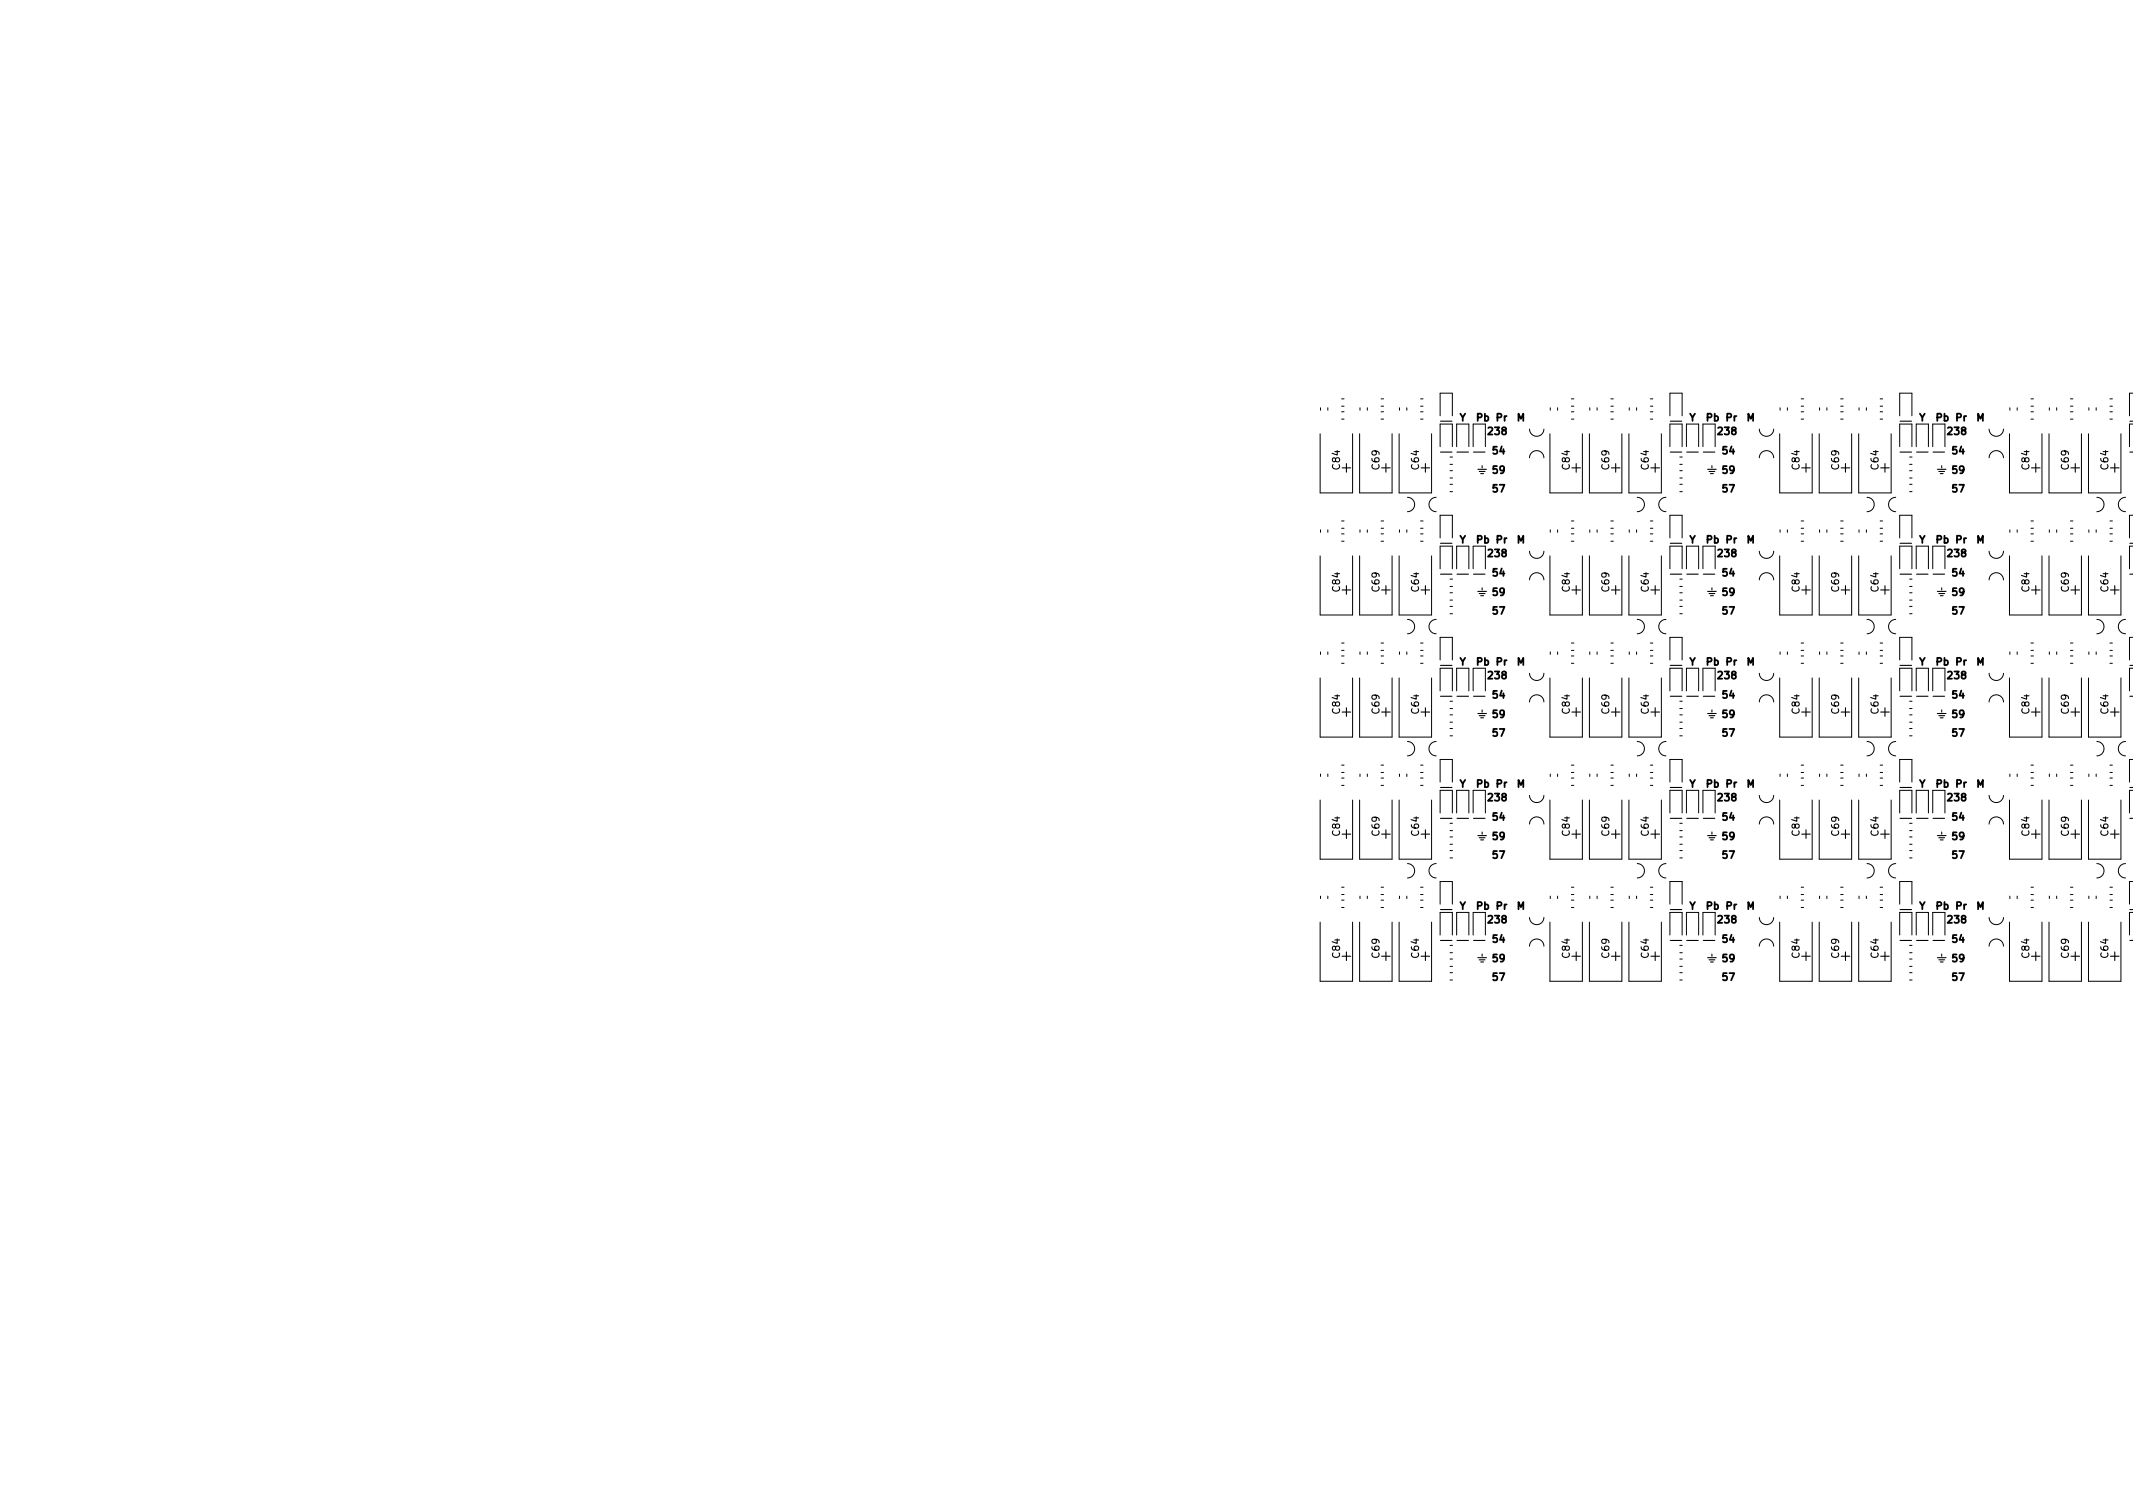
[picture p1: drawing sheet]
<svg xmlns="http://www.w3.org/2000/svg" width="297mm" height="210mm" viewBox="0 0 297 210" stroke-linecap="round" stroke-linejoin="round" font-family="sans-serif">
<defs><g id="words">
<g font-size="1.4">
<text x="203.2" y="58.6">Y</text>
<text x="205.6" y="58.6">Pb Pr</text>
<text x="211.2" y="58.6">M</text>
<text x="235.2" y="58.6">Y</text>
<text x="237.6" y="58.6">Pb Pr</text>
<text x="243.2" y="58.6">M</text>
<text x="267.2" y="58.6">Y</text>
<text x="269.6" y="58.6">Pb Pr</text>
<text x="275.2" y="58.6">M</text>
<text x="186.6" y="65.3" transform="rotate(-90 186.6 65.3)">C84</text>
<text x="192.1" y="65.3" transform="rotate(-90 192.1 65.3)">C69</text>
<text x="197.6" y="65.3" transform="rotate(-90 197.6 65.3)">C64</text>
<text x="207.3" y="60.5">238</text>
<text x="207.9" y="63.2">54</text>
<text x="207.9" y="65.9">59</text>
<text x="218.6" y="65.3" transform="rotate(-90 218.6 65.3)">C84</text>
<text x="224.1" y="65.3" transform="rotate(-90 224.1 65.3)">C69</text>
<text x="229.6" y="65.3" transform="rotate(-90 229.6 65.3)">C64</text>
<text x="239.3" y="60.5">238</text>
<text x="239.9" y="65.9">59</text>
<text x="239.9" y="63.2">54</text>
<text x="250.6" y="65.3" transform="rotate(-90 250.6 65.3)">C84</text>
<text x="256.1" y="65.3" transform="rotate(-90 256.1 65.3)">C69</text>
<text x="261.6" y="65.3" transform="rotate(-90 261.6 65.3)">C64</text>
<text x="271.3" y="60.5">238</text>
<text x="271.9" y="65.9">59</text>
<text x="271.9" y="63.2">54</text>
<text x="282.6" y="65.3" transform="rotate(-90 282.6 65.3)">C84</text>
<text x="288.1" y="65.3" transform="rotate(-90 288.1 65.3)">C69</text>
<text x="293.6" y="65.3" transform="rotate(-90 293.6 65.3)">C64</text>
<text x="207.9" y="68.5">57</text>
<text x="239.9" y="68.5">57</text>
<text x="271.9" y="68.5">57</text>
<text x="203.2" y="75.6">Y</text>
<text x="205.6" y="75.6">Pb Pr</text>
<text x="207.3" y="77.5">238</text>
<text x="211.2" y="75.6">M</text>
<text x="235.2" y="75.6">Y</text>
<text x="237.6" y="75.6">Pb Pr</text>
<text x="239.3" y="77.5">238</text>
<text x="243.2" y="75.6">M</text>
<text x="267.2" y="75.6">Y</text>
<text x="269.6" y="75.6">Pb Pr</text>
<text x="271.3" y="77.5">238</text>
<text x="275.2" y="75.6">M</text>
<text x="186.6" y="82.3" transform="rotate(-90 186.6 82.3)">C84</text>
<text x="192.1" y="82.3" transform="rotate(-90 192.1 82.3)">C69</text>
<text x="197.6" y="82.3" transform="rotate(-90 197.6 82.3)">C64</text>
<text x="207.9" y="82.9">59</text>
<text x="207.9" y="80.2">54</text>
<text x="218.6" y="82.3" transform="rotate(-90 218.6 82.3)">C84</text>
<text x="224.1" y="82.3" transform="rotate(-90 224.1 82.3)">C69</text>
<text x="229.6" y="82.3" transform="rotate(-90 229.6 82.3)">C64</text>
<text x="239.9" y="82.9">59</text>
<text x="239.9" y="80.2">54</text>
<text x="250.6" y="82.3" transform="rotate(-90 250.6 82.3)">C84</text>
<text x="256.1" y="82.3" transform="rotate(-90 256.1 82.3)">C69</text>
<text x="261.6" y="82.3" transform="rotate(-90 261.6 82.3)">C64</text>
<text x="271.9" y="82.9">59</text>
<text x="271.9" y="80.2">54</text>
<text x="282.6" y="82.3" transform="rotate(-90 282.6 82.3)">C84</text>
<text x="288.1" y="82.3" transform="rotate(-90 288.1 82.3)">C69</text>
<text x="293.6" y="82.3" transform="rotate(-90 293.6 82.3)">C64</text>
<text x="207.9" y="85.5">57</text>
<text x="239.9" y="85.5">57</text>
<text x="271.9" y="85.5">57</text>
<text x="203.2" y="92.6">Y</text>
<text x="205.6" y="92.6">Pb Pr</text>
<text x="207.3" y="94.5">238</text>
<text x="211.2" y="92.6">M</text>
<text x="235.2" y="92.6">Y</text>
<text x="237.6" y="92.6">Pb Pr</text>
<text x="239.3" y="94.5">238</text>
<text x="243.2" y="92.6">M</text>
<text x="267.2" y="92.6">Y</text>
<text x="269.6" y="92.6">Pb Pr</text>
<text x="271.3" y="94.5">238</text>
<text x="275.2" y="92.6">M</text>
<text x="186.6" y="99.3" transform="rotate(-90 186.6 99.3)">C84</text>
<text x="192.1" y="99.3" transform="rotate(-90 192.1 99.3)">C69</text>
<text x="197.6" y="99.3" transform="rotate(-90 197.6 99.3)">C64</text>
<text x="207.9" y="99.9">59</text>
<text x="207.9" y="97.2">54</text>
<text x="218.6" y="99.3" transform="rotate(-90 218.6 99.3)">C84</text>
<text x="224.1" y="99.3" transform="rotate(-90 224.1 99.3)">C69</text>
<text x="229.6" y="99.3" transform="rotate(-90 229.6 99.3)">C64</text>
<text x="239.9" y="99.9">59</text>
<text x="239.9" y="97.2">54</text>
<text x="250.6" y="99.3" transform="rotate(-90 250.6 99.3)">C84</text>
<text x="256.1" y="99.3" transform="rotate(-90 256.1 99.3)">C69</text>
<text x="261.6" y="99.3" transform="rotate(-90 261.6 99.3)">C64</text>
<text x="271.9" y="99.9">59</text>
<text x="271.9" y="97.2">54</text>
<text x="282.6" y="99.3" transform="rotate(-90 282.6 99.3)">C84</text>
<text x="288.1" y="99.3" transform="rotate(-90 288.1 99.3)">C69</text>
<text x="293.6" y="99.3" transform="rotate(-90 293.6 99.3)">C64</text>
<text x="207.9" y="102.5">57</text>
<text x="239.9" y="102.5">57</text>
<text x="271.9" y="102.5">57</text>
<text x="203.2" y="109.6">Y</text>
<text x="205.6" y="109.6">Pb Pr</text>
<text x="207.3" y="111.5">238</text>
<text x="211.2" y="109.6">M</text>
<text x="235.2" y="109.6">Y</text>
<text x="237.6" y="109.6">Pb Pr</text>
<text x="239.3" y="111.5">238</text>
<text x="243.2" y="109.6">M</text>
<text x="267.2" y="109.6">Y</text>
<text x="269.6" y="109.6">Pb Pr</text>
<text x="271.3" y="111.5">238</text>
<text x="275.2" y="109.6">M</text>
<text x="186.6" y="116.3" transform="rotate(-90 186.6 116.3)">C84</text>
<text x="192.1" y="116.3" transform="rotate(-90 192.1 116.3)">C69</text>
<text x="197.6" y="116.3" transform="rotate(-90 197.6 116.3)">C64</text>
<text x="207.9" y="119.5">57</text>
<text x="207.9" y="116.9">59</text>
<text x="207.9" y="114.2">54</text>
<text x="218.6" y="116.3" transform="rotate(-90 218.6 116.3)">C84</text>
<text x="224.1" y="116.3" transform="rotate(-90 224.1 116.3)">C69</text>
<text x="229.6" y="116.3" transform="rotate(-90 229.6 116.3)">C64</text>
<text x="239.9" y="119.5">57</text>
<text x="239.9" y="116.9">59</text>
<text x="239.9" y="114.2">54</text>
<text x="250.6" y="116.3" transform="rotate(-90 250.6 116.3)">C84</text>
<text x="256.1" y="116.3" transform="rotate(-90 256.1 116.3)">C69</text>
<text x="261.6" y="116.3" transform="rotate(-90 261.6 116.3)">C64</text>
<text x="271.9" y="119.5">57</text>
<text x="271.9" y="116.9">59</text>
<text x="271.9" y="114.2">54</text>
<text x="282.6" y="116.3" transform="rotate(-90 282.6 116.3)">C84</text>
<text x="288.1" y="116.3" transform="rotate(-90 288.1 116.3)">C69</text>
<text x="293.6" y="116.3" transform="rotate(-90 293.6 116.3)">C64</text>
<text x="203.2" y="126.6">Y</text>
<text x="205.6" y="126.6">Pb Pr</text>
<text x="207.3" y="128.5">238</text>
<text x="207.9" y="131.2">54</text>
<text x="211.2" y="126.6">M</text>
<text x="235.2" y="126.6">Y</text>
<text x="237.6" y="126.6">Pb Pr</text>
<text x="239.3" y="128.5">238</text>
<text x="239.9" y="131.2">54</text>
<text x="243.2" y="126.6">M</text>
<text x="267.2" y="126.6">Y</text>
<text x="269.6" y="126.6">Pb Pr</text>
<text x="271.3" y="128.5">238</text>
<text x="271.9" y="131.2">54</text>
<text x="275.2" y="126.6">M</text>
<text x="186.6" y="133.3" transform="rotate(-90 186.6 133.3)">C84</text>
<text x="192.1" y="133.3" transform="rotate(-90 192.1 133.3)">C69</text>
<text x="197.6" y="133.3" transform="rotate(-90 197.6 133.3)">C64</text>
<text x="207.9" y="136.5">57</text>
<text x="207.9" y="133.9">59</text>
<text x="218.6" y="133.3" transform="rotate(-90 218.6 133.3)">C84</text>
<text x="224.1" y="133.3" transform="rotate(-90 224.1 133.3)">C69</text>
<text x="229.6" y="133.3" transform="rotate(-90 229.6 133.3)">C64</text>
<text x="239.9" y="136.5">57</text>
<text x="239.9" y="133.9">59</text>
<text x="250.6" y="133.3" transform="rotate(-90 250.6 133.3)">C84</text>
<text x="256.1" y="133.3" transform="rotate(-90 256.1 133.3)">C69</text>
<text x="261.6" y="133.3" transform="rotate(-90 261.6 133.3)">C64</text>
<text x="271.9" y="136.5">57</text>
<text x="271.9" y="133.9">59</text>
<text x="282.6" y="133.3" transform="rotate(-90 282.6 133.3)">C84</text>
<text x="288.1" y="133.3" transform="rotate(-90 288.1 133.3)">C69</text>
<text x="293.6" y="133.3" transform="rotate(-90 293.6 133.3)">C64</text>
</g>
</g></defs>
<g fill="none" stroke="#000" stroke-width=".15">
<path d="M200.6 58.6h1.6M232.6 58.6h1.6M264.6 58.6h1.6M296.6 58.6h.5M186.9 65.1h1.2M187.5 64.5v1.2M192.4 65.1h1.2M193 64.5v1.2M197.9 65.1h1.2M198.5 64.5v1.2M200.6 75.6h1.6M200.6 79.9h1.6"/>
<path d="M200.6 62.9h1.6M202.9 79.9h1.6M202.9 62.9h1.6M205.2 79.9h1.6M205.2 62.9h1.6M205.8 65.3h1.2M206 65.6h.8M206.2 65.9h.4M206.4 64.8v.3M218.9 65.1h1.2M219.5 64.5v1.2M224.4 65.1h1.2"/>
<path d="M225 64.5v1.2M229.9 65.1h1.2M230.5 64.5v1.2M232.6 75.6h1.6M232.6 79.9h1.6M232.6 62.9h1.6M234.9 79.9h1.6M234.9 62.9h1.6M237.2 79.9h1.6M237.2 62.9h1.6M237.8 65.3h1.2M238 65.6h.8"/>
<path d="M238.2 65.9h.4M238.4 64.8v.3M250.9 65.1h1.2M251.5 64.5v1.2M256.4 65.1h1.2M257 64.5v1.2M261.9 65.1h1.2M262.5 64.5v1.2M264.6 75.6h1.6M264.6 79.9h1.6M264.6 62.9h1.6M266.9 79.9h1.6"/>
<path d="M266.9 62.9h1.6M269.2 79.9h1.6M269.2 62.9h1.6M269.8 65.3h1.2M270 65.6h.8M270.2 65.9h.4M270.4 64.8v.3M282.9 65.1h1.2M283.5 64.5v1.2M288.4 65.1h1.2M289 64.5v1.2M293.9 65.1h1.2"/>
<path d="M294.5 64.5v1.2M296.6 75.6h.5M296.6 79.9h.5M296.6 62.9h.5M186.9 99.1h1.2M186.9 82.1h1.2M187.5 81.5v1.2M187.5 98.5v1.2M192.4 99.1h1.2M192.4 82.1h1.2M193 81.5v1.2M193 98.5v1.2"/>
<path d="M197.9 99.1h1.2M197.9 82.1h1.2M198.5 81.5v1.2M198.5 98.5v1.2M200.6 92.6h1.6M200.6 96.9h1.6M202.9 96.9h1.6M205.2 96.9h1.6M205.8 99.3h1.2M205.8 82.3h1.2M206 99.6h.8M206 82.6h.8"/>
<path d="M206.2 99.9h.4M206.2 82.9h.4M206.4 81.8v.3M206.4 98.8v.3M218.9 99.1h1.2M218.9 82.1h1.2M219.5 81.5v1.2M219.5 98.5v1.2M224.4 99.1h1.2M224.4 82.1h1.2M225 81.5v1.2M225 98.5v1.2"/>
<path d="M229.9 99.1h1.2M229.9 82.1h1.2M230.5 81.5v1.2M230.5 98.5v1.2M232.6 92.6h1.6M232.6 96.9h1.6M234.9 96.9h1.6M237.2 96.9h1.6M237.8 99.3h1.2M237.8 82.3h1.2M238 99.6h.8M238 82.6h.8"/>
<path d="M238.2 99.9h.4M238.2 82.9h.4M238.4 81.8v.3M238.4 98.8v.3M250.9 99.1h1.2M250.9 82.1h1.2M251.5 81.5v1.2M251.5 98.5v1.2M256.4 99.1h1.2M256.4 82.1h1.2M257 81.5v1.2M257 98.5v1.2"/>
<path d="M261.9 99.1h1.2M261.9 82.1h1.2M262.5 81.5v1.2M262.5 98.5v1.2M264.6 92.6h1.6M264.6 96.9h1.6M266.9 96.9h1.6M269.2 96.9h1.6M269.8 99.3h1.2M269.8 82.3h1.2M270 99.6h.8M270 82.6h.8"/>
<path d="M270.2 99.9h.4M270.2 82.9h.4M270.4 81.8v.3M270.4 98.8v.3M282.9 99.1h1.2M282.9 82.1h1.2M283.5 81.5v1.2M283.5 98.5v1.2M288.4 99.1h1.2M288.4 82.1h1.2M289 81.5v1.2M289 98.5v1.2"/>
<path d="M293.9 99.1h1.2M293.9 82.1h1.2M294.5 81.5v1.2M294.5 98.5v1.2M296.6 92.6h.5M296.6 96.9h.5M186.9 116.1h1.2M187.5 115.5v1.2M192.4 116.1h1.2M193 115.5v1.2M197.9 116.1h1.2M198.5 115.5v1.2"/>
<path d="M200.6 109.6h1.6M200.6 113.9h1.6M202.9 113.9h1.6M205.2 113.9h1.6M205.8 116.3h1.2M206 116.6h.8M206.2 116.9h.4M206.4 115.8v.3M218.9 116.1h1.2M219.5 115.5v1.2M224.4 116.1h1.2M225 115.5v1.2"/>
<path d="M229.9 116.1h1.2M230.5 115.5v1.2M232.6 109.6h1.6M232.6 113.9h1.6M234.9 113.9h1.6M237.2 113.9h1.6M237.8 116.3h1.2M238 116.6h.8M238.2 116.9h.4M238.4 115.8v.3M250.9 116.1h1.2M251.5 115.5v1.2"/>
<path d="M256.4 116.1h1.2M257 115.5v1.2M261.9 116.1h1.2M262.5 115.5v1.2M264.6 109.6h1.6M264.6 113.9h1.6M266.9 113.9h1.6M269.2 113.9h1.6M269.8 116.3h1.2M270 116.6h.8M270.2 116.9h.4M270.4 115.8v.3"/>
<path d="M282.9 116.1h1.2M283.5 115.5v1.2M288.4 116.1h1.2M289 115.5v1.2M293.9 116.1h1.2M294.5 115.5v1.2M296.6 109.6h.5M296.6 113.9h.5M186.9 133.1h1.2M187.5 132.5v1.2M192.4 133.1h1.2M193 132.5v1.2"/>
<path d="M197.9 133.1h1.2M198.5 132.5v1.2M200.6 126.6h1.6M200.6 130.9h1.6M202.9 130.9h1.6M205.2 130.9h1.6M205.8 133.3h1.2M206 133.6h.8M206.2 133.9h.4M206.4 132.8v.3M218.9 133.1h1.2M219.5 132.5v1.2"/>
<path d="M224.4 133.1h1.2M225 132.5v1.2M229.9 133.1h1.2M230.5 132.5v1.2M232.6 126.6h1.6M232.6 130.9h1.6M234.9 130.9h1.6M237.2 130.9h1.6M237.8 133.3h1.2M238 133.6h.8M238.2 133.9h.4M238.4 132.8v.3"/>
<path d="M250.9 133.1h1.2M251.5 132.5v1.2M256.4 133.1h1.2M257 132.5v1.2M261.9 133.1h1.2M262.5 132.5v1.2M264.6 126.6h1.6M264.6 130.9h1.6M266.9 130.9h1.6M269.2 130.9h1.6M269.8 133.3h1.2M270 133.6h.8"/>
<path d="M270.2 133.9h.4M270.4 132.8v.3M282.9 133.1h1.2M283.5 132.5v1.2M288.4 133.1h1.2M289 132.5v1.2M293.9 133.1h1.2M294.5 132.5v1.2M296.6 126.6h.5M296.6 130.9h.5"/>
</g>
<g fill="none" stroke="#000" stroke-width=".14">
<path d="M183.9 56.8v.3M184.9 56.8v.3M186.8 57.3h.4M186.8 58.4h.4M186.8 56.6h.4M186.8 55.5h.4M189.4 56.8v.3M190.4 56.8v.3M192.3 57.3h.4M192.3 58.4h.4M192.3 56.6h.4M192.3 55.5h.4"/>
<path d="M194.9 56.8v.3M195.9 56.8v.3M197.8 57.3h.4M197.8 58.4h.4M197.8 56.6h.4M197.8 55.5h.4M200.6 57.9v-3.2h1.7v3.2M202.8 59v3.2M204.6 59v3.2M213 59.7a1 1 0 0 0 1 1 1 1 0 0 0 1-1M215.9 56.8v.3M216.9 56.8v.3"/>
<path d="M218.8 57.3h.4M218.8 58.4h.4M218.8 56.6h.4M218.8 55.5h.4M221.4 56.8v.3M222.4 56.8v.3M224.3 57.3h.4M224.3 58.4h.4M224.3 56.6h.4M224.3 55.5h.4M226.9 56.8v.3M227.9 56.8v.3"/>
<path d="M229.8 57.3h.4M229.8 58.4h.4M229.8 56.6h.4M229.8 55.5h.4M232.5 57.9v-3.2h1.7v3.2M234.8 59v3.2M236.5 59v3.2M245 59.7a1 1 0 0 0 1 1 1 1 0 0 0 1-1M247.9 56.8v.3M248.9 56.8v.3M250.8 57.3h.4M250.8 58.4h.4"/>
<path d="M250.8 56.6h.4M250.8 55.5h.4M253.4 56.8v.3M254.4 56.8v.3M256.3 57.3h.4M256.3 58.4h.4M256.3 56.6h.4M256.3 55.5h.4M258.9 56.8v.3M259.9 56.8v.3M261.8 57.3h.4M261.8 58.4h.4"/>
<path d="M261.8 56.6h.4M261.8 55.5h.4M264.6 57.9v-3.2h1.7v3.2M266.8 59v3.2M268.5 59v3.2M277 59.7a1 1 0 0 0 1 1 1 1 0 0 0 1-1M279.9 56.8v.3M280.9 56.8v.3M282.8 57.3h.4M282.8 58.4h.4M282.8 56.6h.4M282.8 55.5h.4"/>
<path d="M285.4 56.8v.3M286.4 56.8v.3M288.3 57.3h.4M288.3 58.4h.4M288.3 56.6h.4M288.3 55.5h.4M290.9 56.8v.3M291.9 56.8v.3M293.8 57.3h.4M293.8 58.4h.4M293.8 56.6h.4M293.8 55.5h.4"/>
<path d="M297.1 59h-.5v3.2M297.1 54.7h-.5v3.2M183.8 60.4v8.2h4.6v-8.2M183.8 77.4v8.2h4.6v-8.2M183.9 73.8v.3M184.9 73.8v.3M186.8 74.3h.4M186.8 75.4h.4M186.8 73.6h.4M186.8 72.5h.4M189.3 77.4v8.2h4.6v-8.2M189.3 60.4v8.2h4.6v-8.2"/>
<path d="M189.4 73.8v.3M190.4 73.8v.3M192.3 74.3h.4M192.3 75.4h.4M192.3 73.6h.4M192.3 72.5h.4M194.8 77.4v8.2h4.6v-8.2M194.8 60.4v8.2h4.6v-8.2M194.9 73.8v.3M195.9 73.8v.3M196 69.2a1 1 0 0 1 1 1 1 1 0 0 1-1 1M197.8 74.3h.4"/>
<path d="M197.8 75.4h.4M197.8 73.6h.4M197.8 72.5h.4M200 69.2a1 1 0 0 0-1 1 1 1 0 0 0 1 1M200.6 79.2v-3.2h1.7v3.2M200.6 62.2v-3.2h1.7v3.2M200.6 74.9v-3.2h1.7v3.2M201.9 66.6h.4M201.9 65.5h.4M201.9 67.4h.4M201.9 68.5h.4M201.9 63.6h.4"/>
<path d="M201.9 64.7h.4M202.8 76v3.2M204.6 76v3.2M205.1 62.2v-3.2h1.7v3.2M205.1 79.2v-3.2h1.7v3.2M213 76.7a1 1 0 0 0 1 1 1 1 0 0 0 1-1M213 63.7a1 1 0 0 1 1-1 1 1 0 0 1 1 1M215.8 60.4v8.2h4.6v-8.2M215.8 77.4v8.2h4.6v-8.2M215.9 73.8v.3M216.9 73.8v.3M218.8 74.3h.4"/>
<path d="M218.8 75.4h.4M218.8 73.6h.4M218.8 72.5h.4M221.3 77.4v8.2h4.6v-8.2M221.3 60.4v8.2h4.6v-8.2M221.4 73.8v.3M222.4 73.8v.3M224.3 74.3h.4M224.3 75.4h.4M224.3 73.6h.4M224.3 72.5h.4M226.8 77.4v8.2h4.6v-8.2"/>
<path d="M226.8 60.4v8.2h4.6v-8.2M226.9 73.8v.3M227.9 73.8v.3M228 69.2a1 1 0 0 1 1 1 1 1 0 0 1-1 1M229.8 74.3h.4M229.8 75.4h.4M229.8 73.6h.4M229.8 72.5h.4M232 69.2a1 1 0 0 0-1 1 1 1 0 0 0 1 1M232.5 79.2v-3.2h1.7v3.2M232.5 62.2v-3.2h1.7v3.2M232.5 74.9v-3.2h1.7v3.2"/>
<path d="M233.9 66.6h.4M233.9 65.5h.4M233.9 67.4h.4M233.9 68.5h.4M233.9 63.6h.4M233.9 64.7h.4M234.8 76v3.2M236.5 76v3.2M237.1 62.2v-3.2h1.7v3.2M237.1 79.2v-3.2h1.7v3.2M245 76.7a1 1 0 0 0 1 1 1 1 0 0 0 1-1M245 63.7a1 1 0 0 1 1-1 1 1 0 0 1 1 1"/>
<path d="M247.8 60.4v8.2h4.6v-8.2M247.8 77.4v8.2h4.6v-8.2M247.9 73.8v.3M248.9 73.8v.3M250.8 74.3h.4M250.8 75.4h.4M250.8 73.6h.4M250.8 72.5h.4M253.3 77.4v8.2h4.6v-8.2M253.3 60.4v8.2h4.6v-8.2M253.4 73.8v.3M254.4 73.8v.3"/>
<path d="M256.3 74.3h.4M256.3 75.4h.4M256.3 73.6h.4M256.3 72.5h.4M258.8 77.4v8.2h4.6v-8.2M258.8 60.4v8.2h4.6v-8.2M258.9 73.8v.3M259.9 73.8v.3M260 69.2a1 1 0 0 1 1 1 1 1 0 0 1-1 1M261.8 74.3h.4M261.8 75.4h.4M261.8 73.6h.4"/>
<path d="M261.8 72.5h.4M264 69.2a1 1 0 0 0-1 1 1 1 0 0 0 1 1M264.6 79.2v-3.2h1.7v3.2M264.6 62.2v-3.2h1.7v3.2M264.6 74.9v-3.2h1.7v3.2M265.9 66.6h.4M265.9 65.5h.4M265.9 67.4h.4M265.9 68.5h.4M265.9 63.6h.4M265.9 64.7h.4M266.8 76v3.2"/>
<path d="M268.5 76v3.2M269.2 62.2v-3.2h1.7v3.2M269.2 79.2v-3.2h1.7v3.2M277 76.7a1 1 0 0 0 1 1 1 1 0 0 0 1-1M277 63.7a1 1 0 0 1 1-1 1 1 0 0 1 1 1M279.8 60.4v8.2h4.6v-8.2M279.8 77.4v8.2h4.6v-8.2M279.9 73.8v.3M280.9 73.8v.3M282.8 74.3h.4M282.8 75.4h.4M282.8 73.6h.4"/>
<path d="M282.8 72.5h.4M285.3 77.4v8.2h4.6v-8.2M285.3 60.4v8.2h4.6v-8.2M285.4 73.8v.3M286.4 73.8v.3M288.3 74.3h.4M288.3 75.4h.4M288.3 73.6h.4M288.3 72.5h.4M290.8 77.4v8.2h4.6v-8.2M290.8 60.4v8.2h4.6v-8.2M290.9 73.8v.3"/>
<path d="M291.9 73.8v.3M292 69.2a1 1 0 0 1 1 1 1 1 0 0 1-1 1M293.8 74.3h.4M293.8 75.4h.4M293.8 73.6h.4M293.8 72.5h.4M296 69.2a1 1 0 0 0-1 1 1 1 0 0 0 1 1M297.1 76h-.5v3.2M297.1 71.7h-.5v3.2M183.8 94.4v8.2h4.6v-8.2M183.9 90.8v.3M184.9 90.8v.3"/>
<path d="M186.8 91.3h.4M186.8 92.4h.4M186.8 90.6h.4M186.8 89.5h.4M189.3 94.4v8.2h4.6v-8.2M189.4 90.8v.3M190.4 90.8v.3M192.3 91.3h.4M192.3 92.4h.4M192.3 90.6h.4M192.3 89.5h.4M194.8 94.4v8.2h4.6v-8.2"/>
<path d="M194.9 90.8v.3M195.9 90.8v.3M196 86.2a1 1 0 0 1 1 1 1 1 0 0 1-1 1M197.8 91.3h.4M197.8 92.4h.4M197.8 90.6h.4M197.8 89.5h.4M200 86.2a1 1 0 0 0-1 1 1 1 0 0 0 1 1M200.6 96.2v-3.2h1.7v3.2M200.6 91.9v-3.2h1.7v3.2M201.9 99.5h.4M201.9 83.6h.4"/>
<path d="M201.9 82.5h.4M201.9 84.4h.4M201.9 85.5h.4M201.9 97.6h.4M201.9 98.7h.4M201.9 80.6h.4M201.9 81.7h.4M202.8 93v3.2M204.6 93v3.2M205.1 96.2v-3.2h1.7v3.2M213 97.7a1 1 0 0 1 1-1 1 1 0 0 1 1 1M213 93.7a1 1 0 0 0 1 1 1 1 0 0 0 1-1"/>
<path d="M213 80.7a1 1 0 0 1 1-1 1 1 0 0 1 1 1M215.8 94.4v8.2h4.6v-8.2M215.9 90.8v.3M216.9 90.8v.3M218.8 91.3h.4M218.8 92.4h.4M218.8 90.6h.4M218.8 89.5h.4M221.3 94.4v8.2h4.6v-8.2M221.4 90.8v.3M222.4 90.8v.3M224.3 91.3h.4"/>
<path d="M224.3 92.4h.4M224.3 90.6h.4M224.3 89.5h.4M226.8 94.4v8.2h4.6v-8.2M226.9 90.8v.3M227.9 90.8v.3M228 86.2a1 1 0 0 1 1 1 1 1 0 0 1-1 1M229.8 91.3h.4M229.8 92.4h.4M229.8 90.6h.4M229.8 89.5h.4M232 86.2a1 1 0 0 0-1 1 1 1 0 0 0 1 1"/>
<path d="M232.5 96.2v-3.2h1.7v3.2M232.5 91.9v-3.2h1.7v3.2M233.9 99.5h.4M233.9 83.6h.4M233.9 82.5h.4M233.9 84.4h.4M233.9 85.5h.4M233.9 97.6h.4M233.9 98.7h.4M233.9 80.6h.4M233.9 81.7h.4M234.8 93v3.2"/>
<path d="M236.5 93v3.2M237.1 96.2v-3.2h1.7v3.2M245 97.7a1 1 0 0 1 1-1 1 1 0 0 1 1 1M245 93.7a1 1 0 0 0 1 1 1 1 0 0 0 1-1M245 80.7a1 1 0 0 1 1-1 1 1 0 0 1 1 1M247.8 94.4v8.2h4.6v-8.2M247.9 90.8v.3M248.9 90.8v.3M250.8 91.3h.4M250.8 92.4h.4M250.8 90.6h.4M250.8 89.5h.4"/>
<path d="M253.3 94.4v8.2h4.6v-8.2M253.4 90.8v.3M254.4 90.8v.3M256.3 91.3h.4M256.3 92.4h.4M256.3 90.6h.4M256.3 89.5h.4M258.8 94.4v8.2h4.6v-8.2M258.9 90.8v.3M259.9 90.8v.3M260 86.2a1 1 0 0 1 1 1 1 1 0 0 1-1 1M261.8 91.3h.4"/>
<path d="M261.8 92.4h.4M261.8 90.6h.4M261.8 89.5h.4M264 86.2a1 1 0 0 0-1 1 1 1 0 0 0 1 1M264.6 96.2v-3.2h1.7v3.2M264.6 91.9v-3.2h1.7v3.2M265.9 99.5h.4M265.9 83.6h.4M265.9 82.5h.4M265.9 84.4h.4M265.9 85.5h.4M265.9 97.6h.4"/>
<path d="M265.9 98.7h.4M265.9 80.6h.4M265.9 81.7h.4M266.8 93v3.2M268.5 93v3.2M269.2 96.2v-3.2h1.7v3.2M277 97.7a1 1 0 0 1 1-1 1 1 0 0 1 1 1M277 93.7a1 1 0 0 0 1 1 1 1 0 0 0 1-1M277 80.7a1 1 0 0 1 1-1 1 1 0 0 1 1 1M279.8 94.4v8.2h4.6v-8.2M279.9 90.8v.3M280.9 90.8v.3"/>
<path d="M282.8 91.3h.4M282.8 92.4h.4M282.8 90.6h.4M282.8 89.5h.4M285.3 94.4v8.2h4.6v-8.2M285.4 90.8v.3M286.4 90.8v.3M288.3 91.3h.4M288.3 92.4h.4M288.3 90.6h.4M288.3 89.5h.4M290.8 94.4v8.2h4.6v-8.2"/>
<path d="M290.9 90.8v.3M291.9 90.8v.3M292 86.2a1 1 0 0 1 1 1 1 1 0 0 1-1 1M293.8 91.3h.4M293.8 92.4h.4M293.8 90.6h.4M293.8 89.5h.4M296 86.2a1 1 0 0 0-1 1 1 1 0 0 0 1 1M297.1 93h-.5v3.2M297.1 88.7h-.5v3.2M183.8 111.4v8.2h4.6v-8.2M183.9 107.8v.3"/>
<path d="M184.9 107.8v.3M186.8 108.3h.4M186.8 109.4h.4M186.8 107.6h.4M186.8 106.5h.4M189.3 111.4v8.2h4.6v-8.2M189.4 107.8v.3M190.4 107.8v.3M192.3 108.3h.4M192.3 109.4h.4M192.3 107.6h.4M192.3 106.5h.4"/>
<path d="M194.8 111.4v8.2h4.6v-8.2M194.9 107.8v.3M195.9 107.8v.3M196 103.2a1 1 0 0 1 1 1 1 1 0 0 1-1 1M197.8 108.3h.4M197.8 109.4h.4M197.8 107.6h.4M197.8 106.5h.4M200 103.2a1 1 0 0 0-1 1 1 1 0 0 0 1 1M200.6 113.2v-3.2h1.7v3.2M200.6 108.9v-3.2h1.7v3.2M201.9 117.6h.4"/>
<path d="M201.9 116.5h.4M201.9 100.6h.4M201.9 118.4h.4M201.9 119.5h.4M201.9 101.4h.4M201.9 102.5h.4M201.9 114.6h.4M201.9 115.7h.4M202.8 110v3.2M204.6 110v3.2M205.1 113.2v-3.2h1.7v3.2M213 114.7a1 1 0 0 1 1-1 1 1 0 0 1 1 1"/>
<path d="M213 110.7a1 1 0 0 0 1 1 1 1 0 0 0 1-1M215.8 111.4v8.2h4.6v-8.2M215.9 107.8v.3M216.9 107.8v.3M218.8 108.3h.4M218.8 109.4h.4M218.8 107.6h.4M218.8 106.5h.4M221.3 111.4v8.2h4.6v-8.2M221.4 107.8v.3M222.4 107.8v.3M224.3 108.3h.4"/>
<path d="M224.3 109.4h.4M224.3 107.6h.4M224.3 106.5h.4M226.8 111.4v8.2h4.6v-8.2M226.9 107.8v.3M227.9 107.8v.3M228 103.2a1 1 0 0 1 1 1 1 1 0 0 1-1 1M229.8 108.3h.4M229.8 109.4h.4M229.8 107.6h.4M229.8 106.5h.4M232 103.2a1 1 0 0 0-1 1 1 1 0 0 0 1 1"/>
<path d="M232.5 113.2v-3.2h1.7v3.2M232.5 108.9v-3.2h1.7v3.2M233.9 117.6h.4M233.9 116.5h.4M233.9 100.6h.4M233.9 118.4h.4M233.9 119.5h.4M233.9 101.4h.4M233.9 102.5h.4M233.9 114.6h.4M233.9 115.7h.4M234.8 110v3.2"/>
<path d="M236.5 110v3.2M237.1 113.2v-3.2h1.7v3.2M245 114.7a1 1 0 0 1 1-1 1 1 0 0 1 1 1M245 110.7a1 1 0 0 0 1 1 1 1 0 0 0 1-1M247.8 111.4v8.2h4.6v-8.2M247.9 107.8v.3M248.9 107.8v.3M250.8 108.3h.4M250.8 109.4h.4M250.8 107.6h.4M250.8 106.5h.4M253.3 111.4v8.2h4.6v-8.2"/>
<path d="M253.4 107.8v.3M254.4 107.8v.3M256.3 108.3h.4M256.3 109.4h.4M256.3 107.6h.4M256.3 106.5h.4M258.8 111.4v8.2h4.6v-8.2M258.9 107.8v.3M259.9 107.8v.3M260 103.2a1 1 0 0 1 1 1 1 1 0 0 1-1 1M261.8 108.3h.4M261.8 109.4h.4"/>
<path d="M261.8 107.6h.4M261.8 106.5h.4M264 103.2a1 1 0 0 0-1 1 1 1 0 0 0 1 1M264.6 113.2v-3.2h1.7v3.2M264.6 108.9v-3.2h1.7v3.2M265.9 117.6h.4M265.9 116.5h.4M265.9 100.6h.4M265.9 118.4h.4M265.9 119.5h.4M265.9 101.4h.4M265.9 102.5h.4"/>
<path d="M265.9 114.6h.4M265.9 115.7h.4M266.8 110v3.2M268.5 110v3.2M269.2 113.2v-3.2h1.7v3.2M277 114.7a1 1 0 0 1 1-1 1 1 0 0 1 1 1M277 110.7a1 1 0 0 0 1 1 1 1 0 0 0 1-1M279.8 111.4v8.2h4.6v-8.2M279.9 107.8v.3M280.9 107.8v.3M282.8 108.3h.4M282.8 109.4h.4"/>
<path d="M282.8 107.6h.4M282.8 106.5h.4M285.3 111.4v8.2h4.6v-8.2M285.4 107.8v.3M286.4 107.8v.3M288.3 108.3h.4M288.3 109.4h.4M288.3 107.6h.4M288.3 106.5h.4M290.8 111.4v8.2h4.6v-8.2M290.9 107.8v.3M291.9 107.8v.3"/>
<path d="M292 103.2a1 1 0 0 1 1 1 1 1 0 0 1-1 1M293.8 108.3h.4M293.8 109.4h.4M293.8 107.6h.4M293.8 106.5h.4M296 103.2a1 1 0 0 0-1 1 1 1 0 0 0 1 1M297.1 110h-.5v3.2M297.1 105.7h-.5v3.2M183.8 128.4v8.2h4.6v-8.2M183.9 124.8v.3M184.9 124.8v.3M186.8 125.3h.4"/>
<path d="M186.8 126.4h.4M186.8 124.6h.4M186.8 123.5h.4M189.3 128.4v8.2h4.6v-8.2M189.4 124.8v.3M190.4 124.8v.3M192.3 125.3h.4M192.3 126.4h.4M192.3 124.6h.4M192.3 123.5h.4M194.8 128.4v8.2h4.6v-8.2M194.9 124.8v.3"/>
<path d="M195.9 124.8v.3M196 120.2a1 1 0 0 1 1 1 1 1 0 0 1-1 1M197.8 125.3h.4M197.8 126.4h.4M197.8 124.6h.4M197.8 123.5h.4M200 120.2a1 1 0 0 0-1 1 1 1 0 0 0 1 1M200.6 130.2v-3.2h1.7v3.2M200.6 125.9v-3.2h1.7v3.2M201.9 134.6h.4M201.9 133.5h.4M201.9 135.4h.4"/>
<path d="M201.9 136.5h.4M201.9 131.6h.4M201.9 132.7h.4M202.8 127v3.2M204.6 127v3.2M205.1 130.2v-3.2h1.7v3.2M213 131.7a1 1 0 0 1 1-1 1 1 0 0 1 1 1M213 127.7a1 1 0 0 0 1 1 1 1 0 0 0 1-1M215.8 128.4v8.2h4.6v-8.2M215.9 124.8v.3M216.9 124.8v.3M218.8 125.3h.4"/>
<path d="M218.8 126.4h.4M218.8 124.6h.4M218.8 123.5h.4M221.3 128.4v8.2h4.6v-8.2M221.4 124.8v.3M222.4 124.8v.3M224.3 125.3h.4M224.3 126.4h.4M224.3 124.6h.4M224.3 123.5h.4M226.8 128.4v8.2h4.6v-8.2M226.9 124.8v.3"/>
<path d="M227.9 124.8v.3M228 120.2a1 1 0 0 1 1 1 1 1 0 0 1-1 1M229.8 125.3h.4M229.8 126.4h.4M229.8 124.6h.4M229.8 123.5h.4M232 120.2a1 1 0 0 0-1 1 1 1 0 0 0 1 1M232.5 130.2v-3.2h1.7v3.2M232.5 125.9v-3.2h1.7v3.2M233.9 134.6h.4M233.9 133.5h.4M233.9 135.4h.4"/>
<path d="M233.9 136.5h.4M233.9 131.6h.4M233.9 132.7h.4M234.8 127v3.2M236.5 127v3.2M237.1 130.2v-3.2h1.7v3.2M245 131.7a1 1 0 0 1 1-1 1 1 0 0 1 1 1M245 127.7a1 1 0 0 0 1 1 1 1 0 0 0 1-1M247.8 128.4v8.2h4.6v-8.2M247.9 124.8v.3M248.9 124.8v.3M250.8 125.3h.4"/>
<path d="M250.8 126.4h.4M250.8 124.6h.4M250.8 123.5h.4M253.3 128.4v8.2h4.6v-8.2M253.4 124.8v.3M254.4 124.8v.3M256.3 125.3h.4M256.3 126.4h.4M256.3 124.6h.4M256.3 123.5h.4M258.8 128.4v8.2h4.6v-8.2M258.9 124.8v.3"/>
<path d="M259.9 124.8v.3M260 120.2a1 1 0 0 1 1 1 1 1 0 0 1-1 1M261.8 125.3h.4M261.8 126.4h.4M261.8 124.6h.4M261.8 123.5h.4M264 120.2a1 1 0 0 0-1 1 1 1 0 0 0 1 1M264.6 130.2v-3.2h1.7v3.2M264.6 125.9v-3.2h1.7v3.2M265.9 134.6h.4M265.9 133.5h.4M265.9 135.4h.4"/>
<path d="M265.9 136.5h.4M265.9 131.6h.4M265.9 132.7h.4M266.8 127v3.2M268.5 127v3.2M269.2 130.2v-3.2h1.7v3.2M277 131.7a1 1 0 0 1 1-1 1 1 0 0 1 1 1M277 127.7a1 1 0 0 0 1 1 1 1 0 0 0 1-1M279.8 128.4v8.2h4.6v-8.2M279.9 124.8v.3M280.9 124.8v.3M282.8 125.3h.4"/>
<path d="M282.8 126.4h.4M282.8 124.6h.4M282.8 123.5h.4M285.3 128.4v8.2h4.6v-8.2M285.4 124.8v.3M286.4 124.8v.3M288.3 125.3h.4M288.3 126.4h.4M288.3 124.6h.4M288.3 123.5h.4M290.8 128.4v8.2h4.6v-8.2M290.9 124.8v.3"/>
<path d="M291.9 124.8v.3M292 120.2a1 1 0 0 1 1 1 1 1 0 0 1-1 1M293.8 125.3h.4M293.8 126.4h.4M293.8 124.6h.4M293.8 123.5h.4M296 120.2a1 1 0 0 0-1 1 1 1 0 0 0 1 1M297.1 127h-.5v3.2M297.1 122.7h-.5v3.2"/>
</g>
<use href="#words"/>
</svg>
